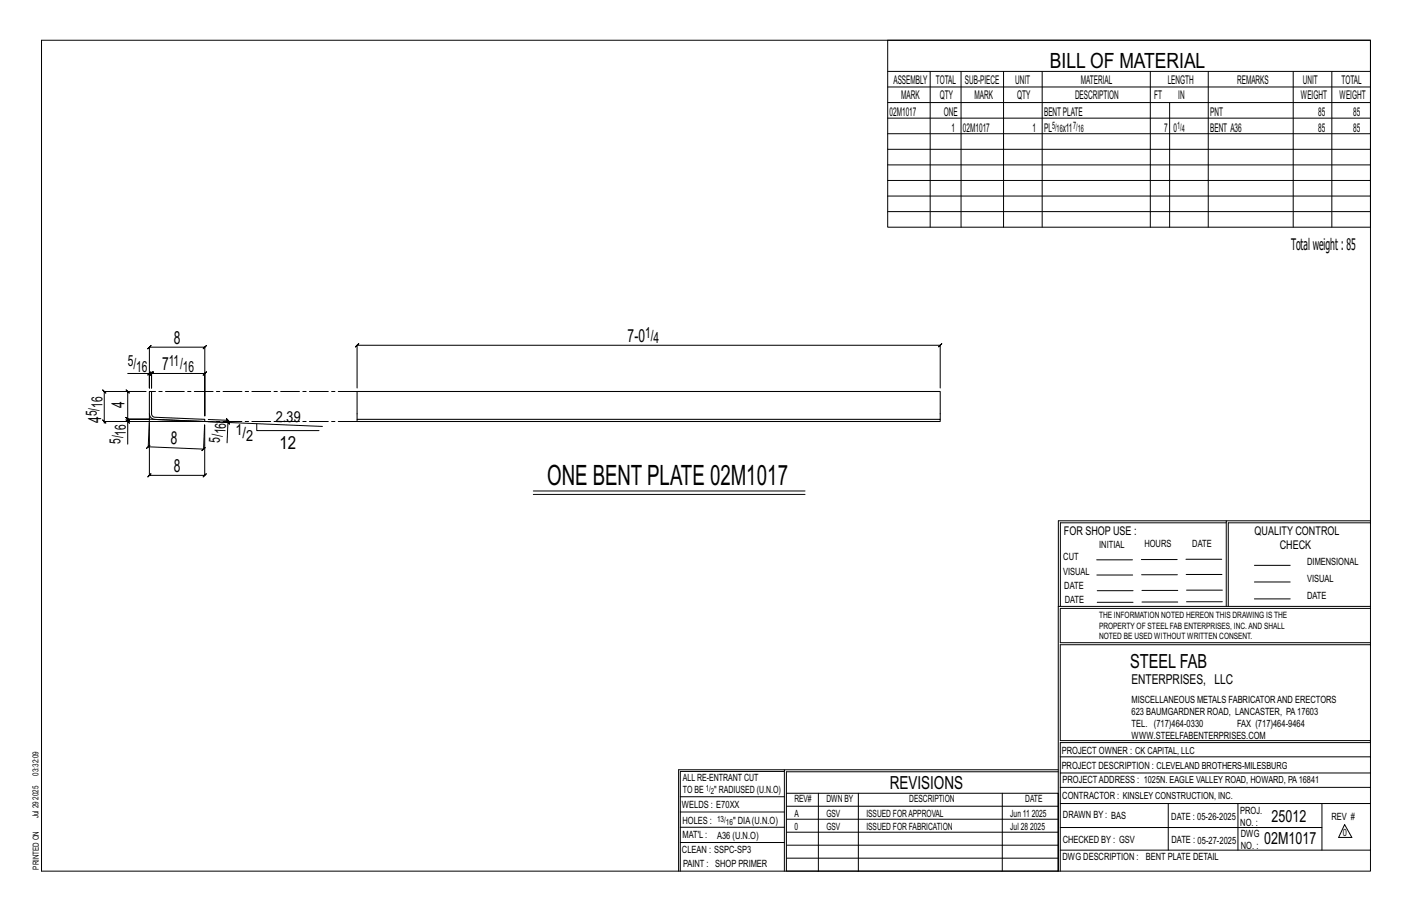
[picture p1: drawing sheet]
<svg xmlns="http://www.w3.org/2000/svg" width="432mm" height="279mm" viewBox="0 0 432 279" stroke-linecap="round" stroke-linejoin="round" font-family="sans-serif">
<defs><g id="words">
<text font-size="8.6" x="167.3" y="148.1">ONE BENT PLATE 02M1017</text>
<text font-size="6.4" x="321.1" y="20.7">BILL OF MATERIAL</text>
<text font-size="5.9" x="345.6" y="204.1">STEEL FAB</text>
<g font-size="5.5">
<text x="53.1" y="105.1">8</text>
<text x="191.9" y="104.6">7-0</text>
<text x="49.5" y="113.2">7</text>
<text x="38.1" y="124.7" transform="rotate(-90 38.1 124.7)">4</text>
<text x="30.9" y="129.4" transform="rotate(-90 30.9 129.4)">4</text>
<text x="52.2" y="135.9" transform="rotate(2 52.2 135.9)">8</text>
<text x="85.5" y="137.2">12</text>
<text x="53.2" y="144.3">8</text>
<text x="272.2" y="241.1">REVISIONS</text>
</g>
<g font-size="5.1">
<text x="388.9" y="251.3">25012</text>
<text x="386.6" y="258.1">02M1017</text>
</g>
<text font-size="4.9" x="394.8" y="76.4">Totalweight : 85</text>
<g font-size="4.7">
<text x="197.3" y="103.3">1/</text>
<text x="199.9" y="105">4</text>
<text x="39.1" y="111.9">5/</text>
<text x="41.7" y="113.6">16</text>
<text x="51.6" y="111.9">11/</text>
<text x="55.9" y="113.6">16</text>
<text x="31.3" y="124.7" transform="rotate(-90 31.3 124.7)">16</text>
<text x="29.6" y="127.3" transform="rotate(-90 29.6 127.3)">5/</text>
<text x="84.3" y="128.9" transform="rotate(2 84.3 128.9)">2.39</text>
<text x="36.8" y="135.8" transform="rotate(-90 36.8 135.8)">5/</text>
<text x="38.5" y="133.2" transform="rotate(-90 38.5 133.2)">16</text>
<text x="67.2" y="135.3" transform="rotate(-88 67.2 135.3)">5/</text>
<text x="69" y="132.7" transform="rotate(-88 69 132.7)">16</text>
<text x="72" y="133">1/</text>
<text x="75.3" y="134.7">2</text>
</g>
<text font-size="4.2" x="346" y="209.1">ENTERPRISES, LLC</text>
<g font-size="3.7">
<text x="273.2" y="25.6">ASSEMBLY</text>
<text x="286.2" y="25.6">TOTAL</text>
<text x="295.1" y="25.6">SUB-PIECE</text>
<text x="310.4" y="25.6">UNIT</text>
<text x="330.5" y="25.6">MATERIAL</text>
<text x="357.1" y="25.6">LENGTH</text>
<text x="378.3" y="25.6">REMARKS</text>
<text x="398.4" y="25.6">UNIT</text>
<text x="410.2" y="25.6">TOTAL</text>
<text x="272.1" y="35.5">02M1017</text>
<text x="275.6" y="30.4">MARK</text>
<text x="287.4" y="30.4">QTY</text>
<text x="288.6" y="35.5">ONE</text>
<text x="298" y="30.4">MARK</text>
<text x="311" y="30.4">QTY</text>
<text x="319.3" y="35.5">BENTPLATE</text>
<text x="328.7" y="30.4">DESCRIPTION</text>
<text x="353" y="30.4">FT</text>
<text x="360.3" y="30.4">IN</text>
<text x="370.1" y="35.5">PNT</text>
<text x="397.8" y="30.4">WEIGHT</text>
<text x="403.2" y="35.5">85</text>
<text x="409.6" y="30.4">WEIGHT</text>
<text x="413.8" y="35.5">85</text>
<text x="290.9" y="40.2">1</text>
<text x="294.5" y="40.2">02M1017</text>
<text x="315.8" y="40.2">1</text>
<text x="319.3" y="40.2">PL</text>
<text x="325" y="40.2">x11</text>
<text x="356" y="40.2">7</text>
<text x="358.9" y="40.2">0</text>
<text x="370.1" y="40.2">BENT A36</text>
<text x="403.2" y="40.2">85</text>
<text x="413.8" y="40.2">85</text>
<text x="325.3" y="163.4">FOR SHOP USE :</text>
<text x="383.7" y="163.4">QUALITY CONTROL</text>
<text x="391.4" y="167.8">CHECK</text>
</g>
<g font-size="3.1">
<text x="321.7" y="39.4">5/</text>
<text x="323.1" y="40.5">16</text>
<text x="328.2" y="39.4">7/</text>
<text x="329.6" y="40.5">16</text>
<text x="360" y="39.4">1/</text>
<text x="361.4" y="40.5">4</text>
<text x="336.2" y="167.4">INITIAL</text>
<text x="350" y="167.1">HOURS</text>
<text x="364.6" y="167.2">DATE</text>
<text x="325.2" y="171.3">CUT</text>
<text x="399.8" y="172.8">DIMENSIONAL</text>
<text x="325.1" y="175.8">VISUAL</text>
<text x="399.8" y="177.9">VISUAL</text>
<text x="325.5" y="180">DATE</text>
<text x="325.7" y="184.4">DATE</text>
<text x="399.8" y="183.1">DATE</text>
<text x="346" y="215">MISCELLANEOUS METALS FABRICATORAND ERECTORS</text>
<text x="346" y="218.6">623 BAUMGARDNER ROAD, LANCASTER, PA17603</text>
<text x="346" y="225.8">WWW.STEELFABENTERPRISES.COM</text>
<text x="346" y="222.2">TEL. (717)464-0330</text>
<text x="378.3" y="222.2">FAX (717)464-9464</text>
<text x="324.7" y="230.5">PROJECT OWNER : CK CAPITAL, LLC</text>
<text x="208.8" y="238.8">ALL RE-ENTRANT CUT</text>
<text x="324.7" y="235.1">PROJECT DESCRIPTION : CLEVELAND BROTHERS-MILESBURG</text>
<text x="324.9" y="239.5">PROJECTADDRESS : 1025N. EAGLE VALLEY ROAD, HOWARD, PA16841</text>
<text x="208.8" y="242.5">TO BE</text>
<text x="218.4" y="242.5">&quot; RADIUSED (U.N.O)</text>
<text x="242.9" y="245.3">REV#</text>
<text x="252.7" y="245.3">DWN BY</text>
<text x="278.1" y="245.3">DESCRIPTION</text>
<text x="313.5" y="245.3">DATE</text>
<text x="324.9" y="244.2">CONTRACTOR : KINSLEY CONSTRUCTION, INC.</text>
<text x="208.5" y="247">WELDS : E70XX</text>
<text x="208.7" y="251.7">HOLES :</text>
<text x="224.2" y="251.8">&quot; DIA(U.N.O)</text>
<text x="242.9" y="249.9">A</text>
<text x="252.7" y="249.9">GSV</text>
<text x="264.9" y="249.9">ISSUED FORAPPROVAL</text>
<text x="309" y="249.9">Jun 11</text>
<text x="315.5" y="249.9">2025</text>
<text x="325.1" y="250">DRAWN BY : BAS</text>
<text x="358.2" y="250.5">DATE : 05-26-2025</text>
<text x="379.3" y="248.9">PROJ.</text>
<text x="407.2" y="250.5">REV #</text>
<text x="208.7" y="256.3">MAT'L :</text>
<text x="219.3" y="256.4">A36 (U.N.O)</text>
<text x="242.9" y="253.8">0</text>
<text x="252.7" y="253.8">GSV</text>
<text x="264.9" y="253.8">ISSUED FOR FABRICATION</text>
<text x="309" y="253.8">Jul 28</text>
<text x="315" y="253.8">2025</text>
<text x="325" y="257.6">CHECKED BY : GSV</text>
<text x="358.3" y="257.7">DATE : 05-27-2025</text>
<text x="379.3" y="252.5">NO. :</text>
<text x="379.5" y="255.9">DWG</text>
<text x="410.6" y="255.5">0</text>
<text x="208.6" y="260.7">CLEAN : SSPC-SP3</text>
<text x="324.9" y="262.9">DWG DESCRIPTION :</text>
<text x="350.4" y="263">BENT PLATE DETAIL</text>
<text x="379.5" y="259.5">NO. :</text>
<text x="208.9" y="265">PAINT : SHOP PRIMER</text>
</g>
<g font-size="2.7">
<text x="336.1" y="189">THE INFORMATION NOTED HEREON THIS DRAWING IS THE</text>
<text x="336.1" y="195.4">NOTED BE USED WITHOUT WRITTEN CONSENT.</text>
<text x="336.1" y="192.2">PROPERTY OF STEEL FAB ENTERPRISES, INC.AND SHALL</text>
</g>
<g font-size="2.6">
<text x="215.9" y="241.8">1/</text>
<text x="217.4" y="242.7">2</text>
<text x="219.3" y="251.1">13/</text>
<text x="222" y="252.1">16</text>
</g>
<g font-size="2.5">
<text x="11.7" y="237.1" transform="rotate(-90 11.7 237.1)">03:32:09</text>
<text x="11.8" y="244.4" transform="rotate(-90 11.8 244.4)">2025</text>
<text x="11.8" y="250.1" transform="rotate(-90 11.8 250.1)">Jul 29</text>
<text x="11.9" y="265.8" transform="rotate(-90 11.9 265.8)">PRINTED ON</text>
</g>
</g></defs>
<g fill="none" stroke="#000" stroke-width=".31">
<path d="M12.7 12.3h406.4v254h-406.4zM271.5 12.3h147.6v57.2h-147.6zM271.5 21.8h147.6M271.5 26.6h147.6M271.5 31.4h147.6M271.5 36.1h147.6M284.5 21.8v47.7M293.9 21.8v47.7M306.9 21.8v47.7M318.7 21.8v47.7M351.8 21.8v47.7M357.7 31.4v38.1"/>
<path d="M369.5 21.8v47.7M395.5 21.8v47.7M407.3 21.8v47.7M271.5 40.9h147.6M271.5 45.6h147.6M271.5 50.4h147.6M271.5 55.2h147.6M271.5 59.9h147.6M271.5 64.7h147.6M39.1 114.2h6.6v4.4v-12.5l-.5 .5 1-1-.5 .5h16.9l-.5 .5 1-1-.5 .5v21v-12.9l.5-.5-1 1 .5-.5h-16.3l.5-.5-1 1 .5-.5v4.4v-4.4l.5-.5-1 1 .5-.5h-.6M45.7 114.2l-.5 .5 1-1zM109.2 118.6v-13.1l-.5 .5 1-1-.5 .5h178.3l-.5 .5 1-1-.5 .5v13.1"/>
<path d="M31.4 128.3l1 1zM31.9 129.4v-.6h29.6h-22.4v7M31.9 128.8v-9.1l.5 .5-1-1 .5 .5h12.7h-5.5l-.5-.5 1 1-.5-.5v8.4l-.5-.5 1 1-.5-.5h6.6h-6.6l-.5-.5 1 1-.5-.5v.7M38.6 128.3l1 1zM45.7 128.1l-.4 8.5-.5 .5 1.1-1-.6 .5 16.9 .7-.5 .5 1.1-1-.6 .5 .4-7.4M45.7 129.2v16.1l-.5 .5 1-1-.5 .5h16.9l-.5 .5 1-1-.5 .5v-15.4M47.3 128.2l51.3 2.2M63.7 128.9l6 .2-.3 6.3M63.7 128.2l6 .3-.5-.5 1 1-.5-.5v.6M69.2 128.6l1 1.1zM78.5 129.5v2.1h19.1M163.1 150.1h83.1"/>
<path d="M163.1 151.1h83.1M375 159.8h-50.7v25.6M375 159.2h-51.3l-.1 107.1M419.1 159.2h-44.1v26.2M419.1 159.8h-43.5v25.6M335.4 171.1h10.9M335.4 175.8h11M349 171h11M349.1 175.7h11M362.7 171h10.9M362.7 175.6h11M383.6 172.8h11"/>
<path d="M383.6 177.9h11M323.7 185.4h95.4M335.5 184.1h11M335.5 180.6h11M349.2 184h11M349.2 180.5h11M362.9 180.4h10.9M362.9 184h10.9M383.6 183.1h11M419.1 186h-94.9v10.5h94.9M419.1 197.1h-94.9v29.3h94.9v.6h-94.9v39.3M239.9 235.8h-31.9v30.5"/>
<path d="M239.9 235.3h-32.4v31M323.6 235.3h-83.7v31M323.6 235.9h-83.1v6.6M324.2 236.3h94.9M324.2 231.4h94.9M208 252.9h31.9M208 257.5h31.9M208 243.6h31.9M208 248.2h31.9M240.5 242.5h83.1v23.8h-83.1zM240.5 258.4h83.1M240.5 254.4h83.1"/>
<path d="M240.5 250.4h83.1M240.5 246.5h83.1M250.3 242.5v23.8M262.5 242.5v23.8M306.5 242.5v23.8M324.2 253h80.1M324.2 245.6h94.9M324.2 259.9h94.9M324.2 240.7h94.9M357.3 245.6v14.3M378.6 245.6v14.3M404.3 245.6v14.3"/>
<path d="M411.2 252.1l2.2 3.9h-4zM240.5 262.3h83.1"/>
</g>
<path d="M45.7 119.7h.6v6.8l.5 .9 15.8 .8v.6l-15.3-.6-.8-.2-.6-.7-.2-.8zM109.2 128.2h178.3v.6h-178.3zM109.2 128.2v-8.5h178.3v8.5" fill="none" stroke="#000" stroke-width=".32"/>
<path d="M109.2 119.7h-62.9M45.7 126.5v1.6l1.6 .1M109.2 128.8h-46.6" fill="none" stroke="#000" stroke-width=".31" stroke-dasharray="5.8 1 1 1"/>
<use href="#words"/>
</svg>
